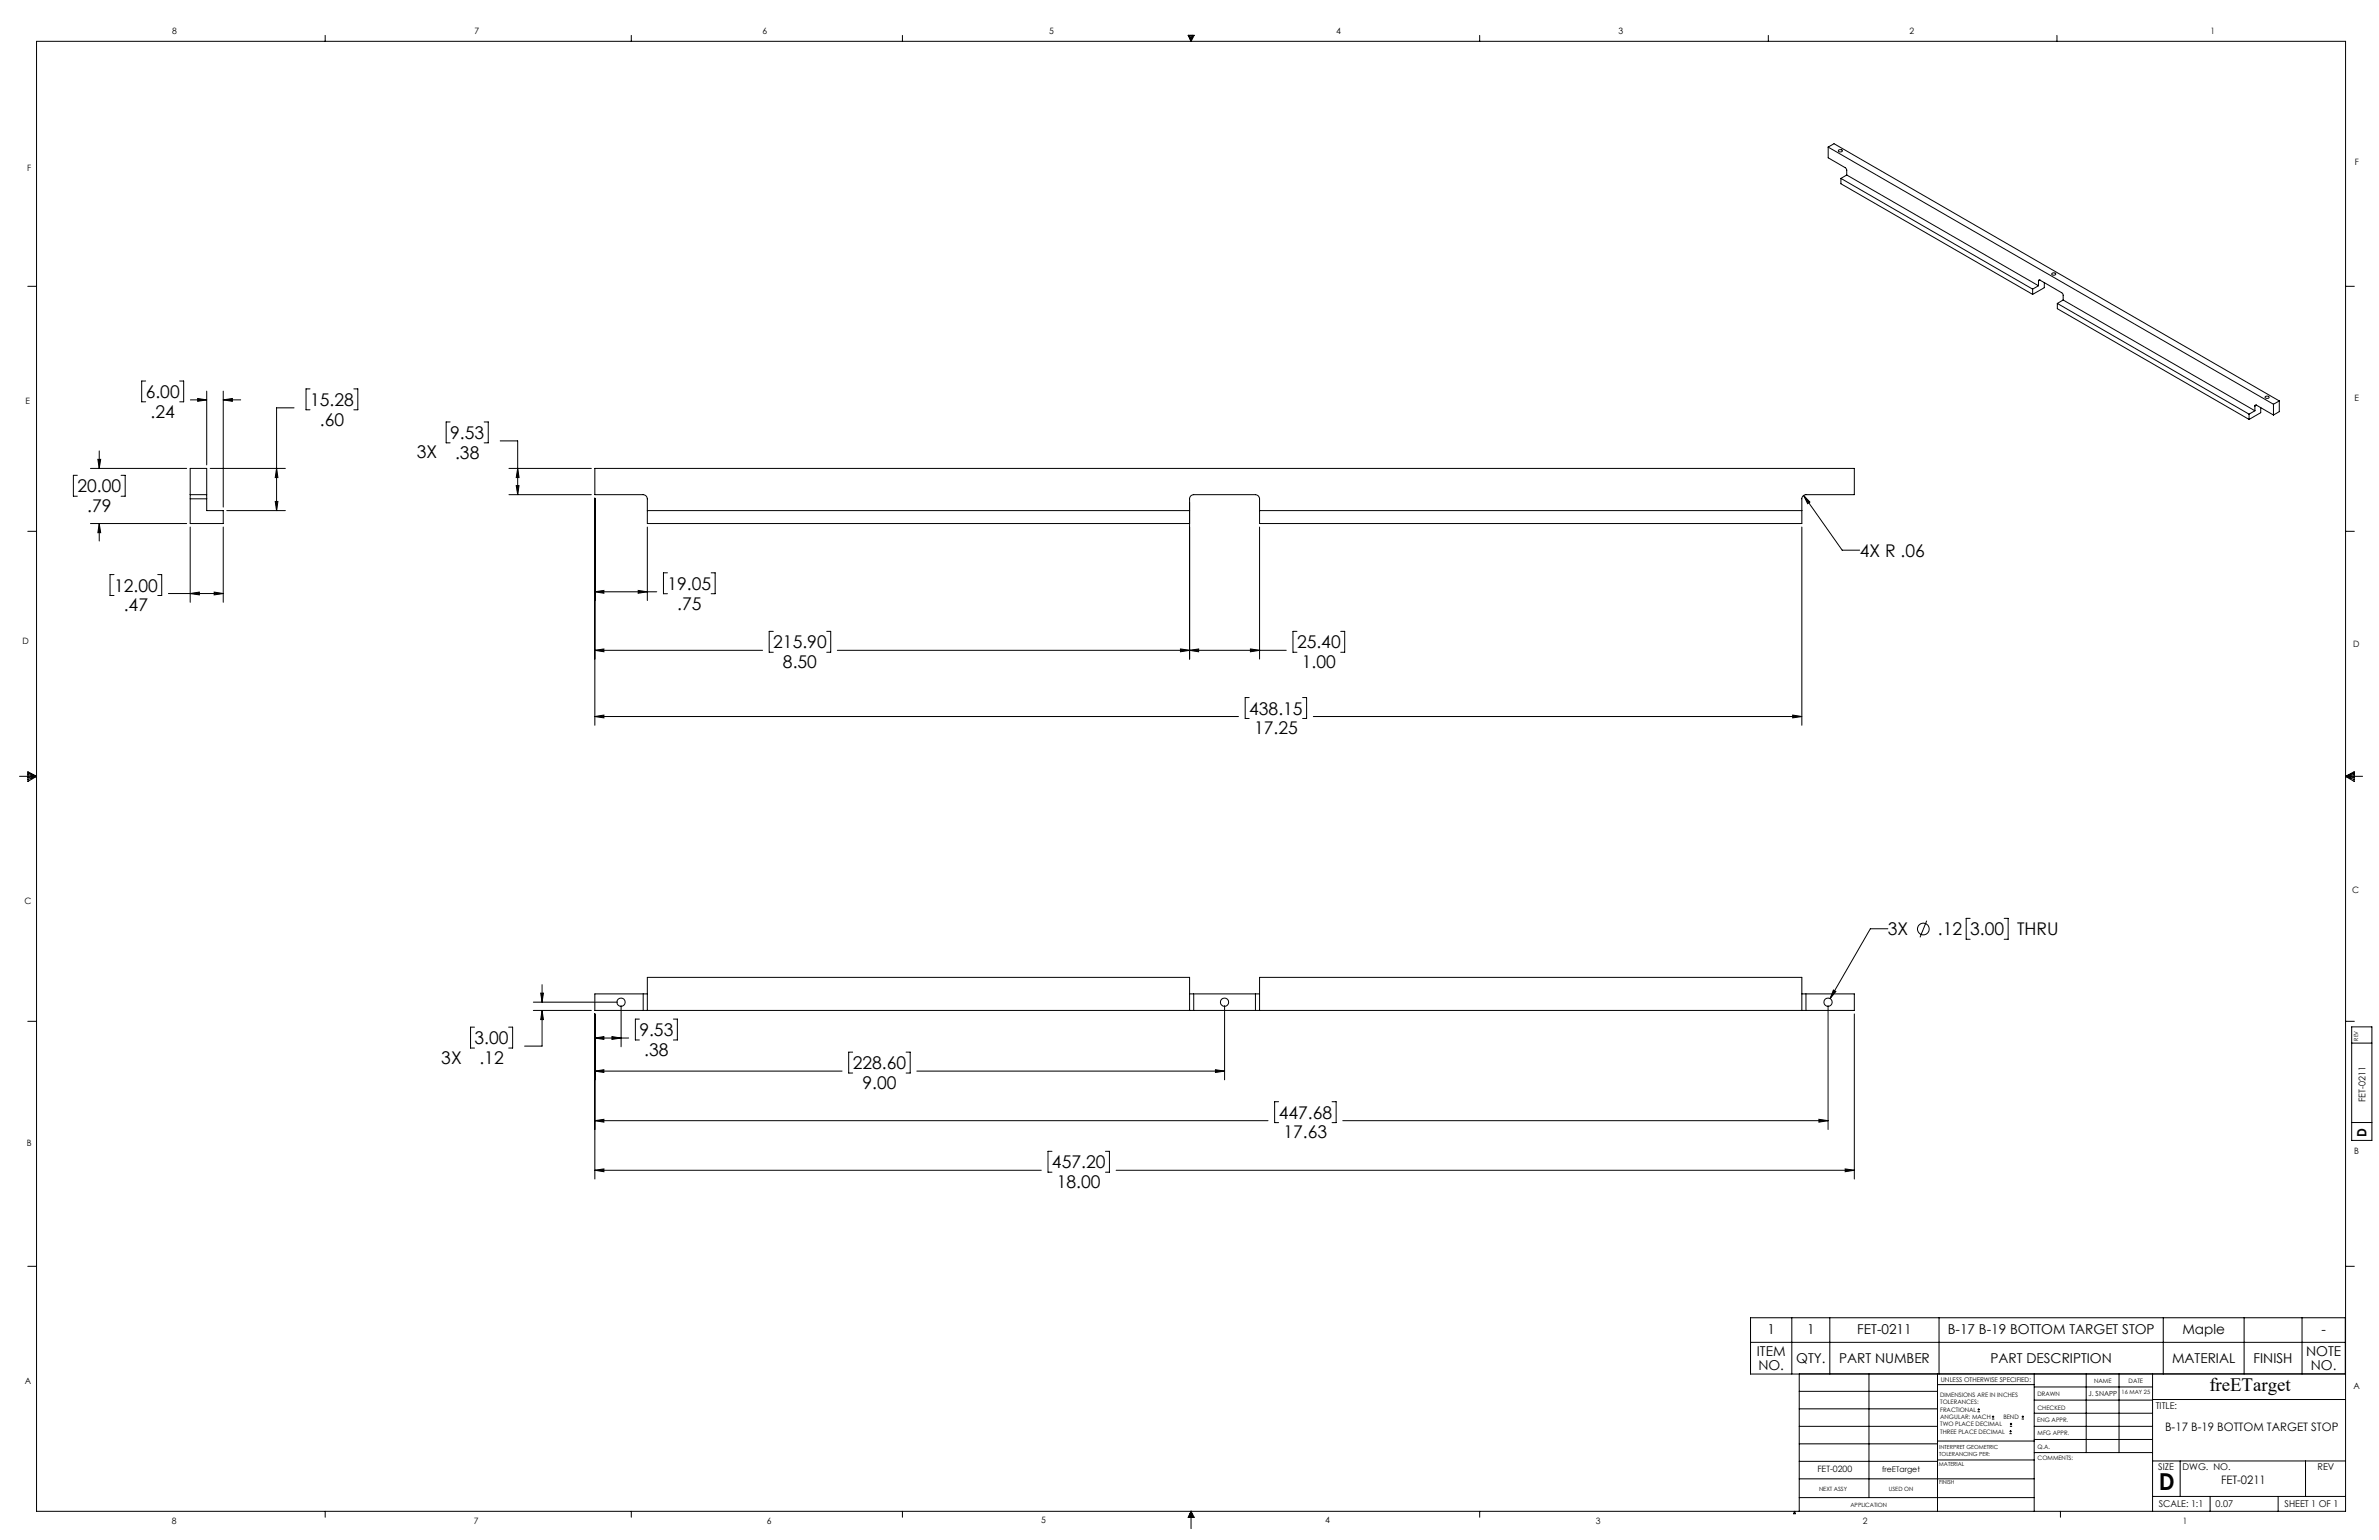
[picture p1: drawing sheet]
<svg xmlns="http://www.w3.org/2000/svg" width="864mm" height="559mm" viewBox="0 0 864 559" stroke-linecap="round" stroke-linejoin="round" font-family="sans-serif">
<defs><g id="words">
<text font-size="8.5" x="783.7" y="540.7">D</text>
<text font-size="6.9" x="802" y="504.9">freETarget</text>
<g font-size="6.4">
<text x="52.9" y="144.4">6.00</text>
<text x="112.6" y="147.3">15.28</text>
<text x="54.7" y="151.6">.24</text>
<text x="116.1" y="154.4">.60</text>
<text x="163.4" y="159.3">9.53</text>
<text x="151.4" y="166.4">3X</text>
<text x="165.2" y="166.4">.38</text>
<text x="28.1" y="178.6">20.00</text>
<text x="31.6" y="185.8">.79</text>
<text x="675.1" y="202">4X R .06</text>
<text x="41.4" y="214.7">12.00</text>
<text x="242.3" y="214">19.05</text>
<text x="44.9" y="221.8">.47</text>
<text x="245.8" y="221.2">.75</text>
<text x="280.7" y="235.3">215.90</text>
<text x="470.8" y="235.3">25.40</text>
<text x="284.2" y="242.4">8.50</text>
<text x="472.6" y="242.4">1.00</text>
<text x="453.5" y="259.3">438.15</text>
<text x="455.2" y="266.4">17.25</text>
<text x="685.3" y="339.4">3X</text>
<text x="703.5" y="339.4">.12</text>
<text x="715.2" y="339.4">3.00</text>
<text x="732.2" y="339.4">THRU</text>
<text x="232.1" y="375.9">9.53</text>
<text x="172.3" y="378.9">3.00</text>
<text x="233.9" y="383.1">.38</text>
<text x="160.2" y="385.9">3X</text>
<text x="174.1" y="386">.12</text>
<text x="309.6" y="387.9">228.60</text>
<text x="313.1" y="395.1">9.00</text>
<text x="464.2" y="405.9">447.68</text>
<text x="465.9" y="413.1">17.63</text>
<text x="381.9" y="423.9">457.20</text>
<text x="383.6" y="431.1">18.00</text>
</g>
<g font-size="4.9">
<text x="641.6" y="484">1</text>
<text x="656" y="484">1</text>
<text x="674.2" y="484">FET-0211</text>
<text x="707" y="484">B-17 B-19 BOTTOM TARGET STOP</text>
<text x="792.2" y="484">Maple</text>
<text x="842.7" y="484">-</text>
<text x="637.8" y="492.2">ITEM</text>
<text x="638.3" y="497.1">NO.</text>
<text x="652" y="494.7">QTY.</text>
<text x="667.6" y="494.7">PART NUMBER</text>
<text x="722.6" y="494.7">PART DESCRIPTION</text>
<text x="788.5" y="494.7">MATERIAL</text>
<text x="818.1" y="494.7">FINISH</text>
<text x="837.2" y="492.2">NOTE</text>
<text x="838.9" y="497.1">NO.</text>
</g>
<text font-size="4.7" x="859" y="412.4" transform="rotate(-90 859 412.4)">D</text>
<g font-size="4.2">
<text x="785.9" y="519.3">B-17 B-19 BOTTOM TARGET STOP</text>
<text x="806.3" y="538.6">FET-0211</text>
</g>
<g font-size="3.4">
<text x="858.7" y="400" transform="rotate(-90 858.7 400)">FET-0211</text>
<text x="782.6" y="511.2">TITLE:</text>
<text x="783.5" y="533.3">SIZE</text>
<text x="792.3" y="533.3">DWG. NO.</text>
<text x="841.3" y="533.4">REV</text>
<text x="783.6" y="546.8">SCALE: 1:1</text>
<text x="804.3" y="546.8">0.07</text>
<text x="829.3" y="546.8">SHEET 1 OF 1</text>
</g>
<g font-size="3.2">
<text x="62.5" y="12.4">8</text>
<text x="172.3" y="12.3">7</text>
<text x="276.8" y="12.4">6</text>
<text x="380.9" y="12.4">5</text>
<text x="485" y="12.3">4</text>
<text x="587.5" y="12.4">3</text>
<text x="693.2" y="12.4">2</text>
<text x="802.4" y="12.4">1</text>
<text x="854.9" y="59.8">F</text>
<text x="9.9" y="62">F</text>
<text x="9.3" y="146.5">E</text>
<text x="854.7" y="145.5">E</text>
<text x="8.2" y="233.6">D</text>
<text x="854.3" y="234.9">D</text>
<text x="8.9" y="328.1">C</text>
<text x="853.9" y="324.1">C</text>
<text x="9.7" y="415.8">B</text>
<text x="854.6" y="418.6">B</text>
<text x="9" y="502">A</text>
<text x="854.3" y="503.9">A</text>
<text x="659.7" y="534.2">FET-0200</text>
<text x="62.3" y="552.9">8</text>
<text x="172" y="552.9">7</text>
<text x="278.3" y="552.9">6</text>
<text x="377.9" y="552.8">5</text>
<text x="481" y="552.8">4</text>
<text x="579.3" y="552.8">3</text>
<text x="676.2" y="552.9">2</text>
<text x="792.4" y="552.8">1</text>
</g>
<text font-size="2.8" x="683.2" y="534.2">freETarget</text>
<text font-size="2.5" x="758.2" y="506.5">J. SNAPP</text>
<text font-size="2.4" x="704.5" y="501.3">UNLESS OTHERWISE SPECIFIED:</text>
<g font-size="2.2">
<text x="760.2" y="501.8">NAME</text>
<text x="772.7" y="501.8">DATE</text>
<text x="704.3" y="506.9">DIMENSIONS ARE IN INCHES</text>
<text x="704.3" y="509.6">TOLERANCES:</text>
<text x="739.6" y="506.6">DRAWN</text>
<text x="704.3" y="512.2">FRACTIONAL</text>
<text x="704.3" y="514.9">ANGULAR: MACH</text>
<text x="727.2" y="514.9">BEND</text>
<text x="739.6" y="511.5">CHECKED</text>
<text x="704.3" y="517.5">TWO PLACE DECIMAL</text>
<text x="704.3" y="520.2">THREE PLACE DECIMAL</text>
<text x="739.6" y="516.1">ENG APPR.</text>
<text x="739.7" y="520.9">MFG APPR.</text>
<text x="739.6" y="525.6">Q.A.</text>
<text x="739.7" y="529.8">COMMENTS:</text>
</g>
<g font-size="2.1">
<text x="770.2" y="505.9">16 MAY 25</text>
<text x="660.3" y="540.9">NEXT ASSY</text>
<text x="685.6" y="540.9">USED ON</text>
<text x="671.7" y="546.7">APPLICATION</text>
</g>
<g font-size="2">
<text x="856" y="377.7" transform="rotate(-90 856 377.7)">REV</text>
<text x="704" y="525.8">INTERPRET GEOMETRIC</text>
<text x="703.9" y="531.8">MATERIAL</text>
<text x="704" y="528.3">TOLERANCING PER:</text>
<text x="703.9" y="538.7">FINISH</text>
</g>
</g></defs>
<g fill="none" stroke="#000" stroke-width=".36">
<path d="M13.3 15h838.2v533.4h-838.2zM118 12.8v2.2M229.2 12.8v2.2M327.6 12.8v2.2M431.3 12.8h2.2l-1.1 2.2zM431.5 12.8l.9 2.2M432 12.8l.4 2.2M432.7 12.8l-.3 2.2M433 12.8l-.6 2.2M537.1 12.8v2.2M641.9 12.8v2.2M746.7 12.8v2.2"/>
<path d="M663.6 53.4v3.9l6.4 3.6 .4 .7v1.9M663.6 53.4l161.7 93.3M663.6 53.4l2.2-1.3 161.6 93.4M667.4 54.5a.77 .77 0 0 1 .8-.2 .77 .77 0 0 1 .6 .6 .77 .77 0 0 1-.8 .3 .77 .77 0 0 1-.6-.7zM668.3 64.7l69.6 40.2M668.3 64.7v2l69.6 40.1M670.4 63.5l69.6 40.2M670.4 63.5l-2.1 1.2M744.8 99.3a.78 .78 0 0 1 .8-.3 .78 .78 0 0 1 .6 .6 .78 .78 0 0 1-.8 .3 .78 .78 0 0 1-.6-.6zM10.1 103.9h3.2M737.9 104.9v1.9M740 102v1.7"/>
<path d="M740 103.7l-2.1 1.2M740.5 101.6l8.1 4.8 .3 .6v1.9M740.5 101.6h-.4l-.1 .4M740.5 101.6l-.5 .4M742.1 102.6v1.8l-4.2 2.4M746.8 110.1v1.9l69.6 40.2M746.8 110.1l69.6 40.2M748.9 108.9l69.7 40.1M748.9 108.9l-2.1 1.2M851.5 103.9h3.1M52.9 138.3h-1.5v7.5h1.5M65.2 138.3h1.5v7.5h-1.5"/>
<path d="M69.1 145.1h5.9M71.8 144.6l3.2 .5-3.2 .5zM75 141.9v26.8M81 145.1l3.3-.5v1zM81 141.9v42.1M81 145.1h6.4M106.8 148h-6.4v37.3M112.5 141.1h-1.4v7.6h1.4M128.4 141.1h1.5v7.6h-1.5M163.4 153.1h-1.4v7.6h1.4M175.8 153.1h1.4v7.6h-1.4M181.6 160h6.3v19.5"/>
<path d="M816.4 150.3v1.9M818.6 147.3v1.7M818.6 149l-2.2 1.3M819.1 147h-.4l-.1 .3M819.1 147l6.2 3.6M819.1 147l-.5 .3M820.7 147.9v1.9l-4.3 2.4M822.3 144a.77 .77 0 0 1 .8-.3 .77 .77 0 0 1 .6 .6 .77 .77 0 0 1-.8 .3 .77 .77 0 0 1-.6-.6zM825.3 146.7v3.9M827.4 145.5l-2.1 1.2M827.4 145.5v3.9l-2.1 1.2M28.1 172.5h-1.5v7.6h1.5"/>
<path d="M32.8 170h35M35.5 166.7h1l-.5 3.3zM36 163.6v6.4M44 172.5h1.4v7.6h-1.4M69 179.5v10.5h12v-4.7h-6v-5.8M69 179.5v-9.5h6v9.5M69 179.5h6M76.3 170h27.3M100.4 170l.5 3.3h-1zM184.7 170h30M184.7 179.5h30M187.4 176.2h1l-.5 3.3z"/>
<path d="M187.9 170l.5 3.3h-1zM654.7 179.8l2.3 2.4-.8 .6zM654.7 179.8l14 19.8h6.4M10.1 192.8h3.2M32.8 190h35M36 190l.5 3.3h-1zM36 190v6.3M69 191.2v27.3M81 191.2v27.3M82.3 185.3h21.3M99.9 182h1l-.5 3.3zM215.9 180.8v82.4"/>
<path d="M235 185.3h196.8M235 191.2v26.7M431.8 190h-196.8v-9a1.57 1.57 0 0 0-1.5-1.5h-17.6v-9.5h457.2v9.5h-17.5a1.51 1.51 0 0 0-1.5 1.5v9h-196.9v-9a1.57 1.57 0 0 0-1.5-1.5h-22.4a1.51 1.51 0 0 0-1.5 1.5v58.1M457.2 185.3h196.9M457.2 191.2v47.9M654.1 191.2v72M851.5 192.8h3.1M41.4 208.5h-1.5v7.6h1.5M57.3 208.5h1.4v7.6h-1.4M61.1 215.4h19.9M69 215.4l3.4-.6v1.1zM77.8 214.8l3.2 .6-3.2 .5z"/>
<path d="M215.9 214.7h22.5M215.9 214.7l3.3-.5v1.1zM231.7 214.2l3.3 .5-3.3 .6zM242.3 207.9h-1.5v7.5h1.5M258.2 207.9h1.4v7.5h-1.4M215.9 236h60.9M215.9 236l3.3-.5v1zM280.7 229.1h-1.5v7.6h1.5M300.1 229.1h1.5v7.6h-1.5M304 236h162.9M428.5 235.5l3.3 .5-3.3 .5zM431.8 236l3.3-.5v1z"/>
<path d="M453.9 235.5l3.3 .5-3.3 .5zM470.8 229.1h-1.4v7.6h1.4M486.7 229.1h1.4v7.6h-1.4M215.9 260h233.7M215.9 260l3.3-.5v1zM453.5 253.1h-1.5v7.6h1.5M472.9 253.1h1.4v7.6h-1.4M476.7 260h177.4M650.8 259.5l3.3 .5-3.3 .5zM7.1 281.7h6.2M10.1 280l3.2 1.7-3.2 1.9zM10.1 280.5l3.2 1.2"/>
<path d="M10.1 281.1l3.2 .6M13.3 281.7l-3.2 1.2M13.3 281.7l-3.2 .5M851.5 281.7h6.1M851.5 281.7l3.1 .5M851.5 281.7l3.1 1.2M851.5 281.7l3.1-1.7v3.6zM854.6 281.1l-3.1 .6M854.6 280.5l-3.1 1.2M685.3 337h-6.3l-14.6 25.3M699.4 334.1l-2.4 6M715.2 333.2h-1.5v7.6h1.5"/>
<path d="M727.5 333.2h1.5v7.6h-1.5M196.8 357.3v6.3M665.6 359.2l.8 .6-2 2.5zM10.1 370.6h3.2M172.3 372.7h-1.5v7.6h1.5M184.6 372.7h1.5v7.6h-1.5M193.6 366.6h21.1M193.6 363.6h30.6M196.3 360.4h1l-.5 3.2zM196.8 366.6v13h-6.4M196.8 366.6l.5 3.4h-1zM215.9 367.9v59.9"/>
<path d="M215.9 376.7h12.3M215.9 376.7l3.3-.6v1.1zM222.1 376.1l3.4 .6-3.4 .5zM225.5 364.9v14.9M232.1 369.8h-1.5v7.6h1.5M235 360.6h-19.1v6h19.1M235 366.6v-12h196.8v12M235 366.6h196.8M244.4 369.8h1.5v7.6h-1.5M431.8 360.6h25.4M431.8 366.6h25.4M444.5 364.9v26.9"/>
<path d="M457.2 366.6v-12h196.9v12M457.2 366.6h196.9M654.1 360.6h19v6h-19M663.6 364.9v44.9M673.1 367.9v59.9M851.5 370.6h3.1M853.7 372.6h7.3v41.2h-7.3zM853.7 378.5h7.3M215.9 388.7h89.8M215.9 388.7l3.3-.5v.9zM309.5 381.8h-1.4v7.6h1.4M328.9 381.8h1.5v7.6h-1.5"/>
<path d="M332.8 388.7h111.7M441.2 388.2l3.3 .5-3.3 .4zM464.1 399.8h-1.4v7.6h1.4M483.6 399.8h1.4v7.6h-1.4M215.9 406.6h244.4M215.9 406.6l3.3-.4v1zM381.9 417.8h-1.5v7.5h1.5M401.3 417.8h1.4v7.5h-1.4M487.4 406.6h176.2M660.3 406.2l3.3 .4-3.3 .6zM853.7 407.3h7.3M215.9 424.6h162.1"/>
<path d="M215.9 424.6l3.3-.5v1.1zM405.2 424.6h267.9M669.8 424.1l3.3 .5-3.3 .6zM10.1 459.5h3.2M851.5 459.5h3.1M635.5 478.2h215.9v20.4h-215.9zM650.5 478.2v20.4M664.2 478.2v20.4M703.9 478.2v20.4M785.3 478.2v20.4M814.6 478.2v20.4M835.7 478.2v20.4"/>
<path d="M635.5 487.1h215.9M678.5 498.5v44.9M703.3 498.5v49.9M738.4 498.5v49.9M757.3 498.5v28.6M769.2 498.5v28.6M781.4 498.5v49.9M851.5 498.5h-198.4v49.9M653.1 517.6h50.2M653.1 511.2h50.2M653.1 504.9h50.2M703.3 502.4h35.1"/>
<path d="M717.9 512.3h.8M717.9 511.4h.8M718.3 511v.8M723.1 514.9h.8M723.1 514.1h.8M723.5 513.6v.9M729.4 519.4h.9M729.6 517.6h.8M729.6 516.7h.8M729.9 518.9v.9M730 516.3v.8M733.9 514.9h.8"/>
<path d="M733.9 514.1h.8M734.3 513.6v.9M738.4 517.6h43M738.4 512.8h43M738.4 508h43M738.4 503.3h43M781.4 507.8h70.1M653.1 536.6h85.3M653.1 530.3h50.2M653.1 523.9h50.2M703.3 529.8h35.1M703.3 522.9h35.1"/>
<path d="M729.4 520.2h.9M738.4 527.1h43M738.4 522.3h43M781.4 530.1h70.1M791.4 530.1v12.9M836.9 530.1v12.9M118 548.4v2.1M229.2 548.4v2.1M327.6 548.4v2.1M432.4 548.4v6.3M432.4 548.4l1.1 2.2h-2.2zM432.4 548.4l.6 2.2"/>
<path d="M432.4 548.4l-.9 2.2M432.4 548.4l-.4 2.2M432.4 548.4l.3 2.2M537.1 548.4v2.1M651.4 548.4l.4 .9h-.7zM653.1 543.4h85.3M748 548.4v2.1M781.4 543h70.1M802.3 543v5.4M827 543v5.4"/>
<circle cx="698.2" cy="337.1" r="2.13"/>
<circle cx="225.4" cy="363.6" r="1.51"/>
<circle cx="444.5" cy="363.6" r="1.51"/>
<circle cx="663.6" cy="363.6" r="1.51"/>
</g>
<path d="M187.9 170l.5 3.3h-1zM187.4 176.2h1l-.5 3.3zM215.9 214.7l3.3-.5v1.1zM231.7 214.2l3.3 .5-3.3 .6zM428.5 235.5l3.3 .5-3.3 .5zM215.9 236l3.3-.5v1zM650.8 259.5l3.3 .5-3.3 .5zM215.9 260l3.3-.5v1zM453.9 235.5l3.3 .5-3.3 .5zM431.8 236l3.3-.5v1zM654.7 179.8l1.5 3 .8-.6zM222.1 376.1l3.4 .6-3.4 .5zM215.9 376.7l3.3-.6v1.1zM215.9 388.7l3.3-.5v.9zM441.2 388.2l3.3 .5-3.3 .4zM660.3 406.2l3.3 .4-3.3 .6zM215.9 406.6l3.3-.4v1zM669.8 424.1l3.3 .5-3.3 .6zM215.9 424.6l3.3-.5v1.1zM196.8 366.6l.5 3.4h-1zM196.3 360.4h1l-.5 3.2zM665.6 359.2l-1.2 3.1 2-2.5zM35.5 166.7h1l-.5 3.3zM36 190l.5 3.3h-1zM69 215.4l3.4-.6v1.1zM77.8 214.8l3.2 .6-3.2 .5zM99.9 182h1l-.5 3.3zM100.4 170l.5 3.3h-1zM71.8 144.6l3.2 .5-3.2 .5zM81 145.1l3.3-.5v1z" fill="#000"/>
<path d="M75.1 181h-6M233.5 366.6v-6M433.3 360.6v6M455.7 366.6v-6M655.6 360.6v6" fill="none" stroke="#000" stroke-width=".36" stroke-dasharray="6.3 1.3 1.3 1.3 1.3 1.3"/>
<use href="#words"/>
</svg>
